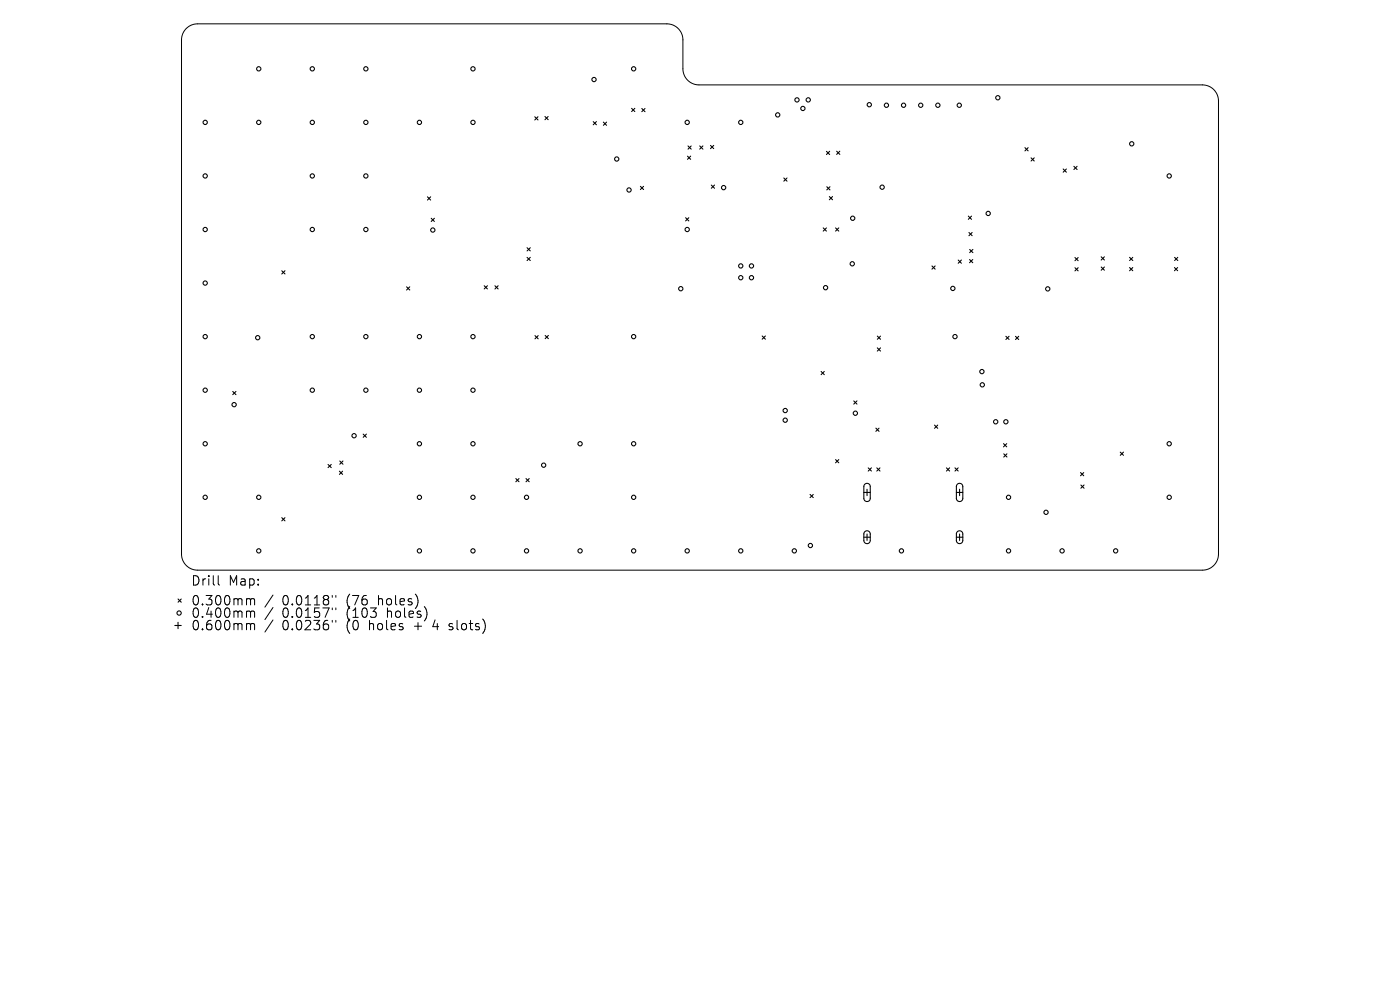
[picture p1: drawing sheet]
<svg xmlns="http://www.w3.org/2000/svg" width="297mm" height="210mm" viewBox="0 0 297 210" stroke-linecap="round" stroke-linejoin="round" font-family="sans-serif">
<defs><g id="words">
<g font-size="2.8">
<text x="40.5" y="124.5">Drill</text>
<text x="48.5" y="124.5">Map:</text>
<text x="40.5" y="128.7">0.300mm</text>
<text x="40.5" y="131.3">0.400mm</text>
<text x="59.9" y="128.7">0.0118&quot;</text>
<text x="59.9" y="131.3">0.0157&quot;</text>
<text x="73.6" y="128.7">(76</text>
<text x="73.6" y="131.3">(103</text>
<text x="80.5" y="128.7">holes)</text>
<text x="82.4" y="131.3">holes)</text>
<text x="40.5" y="134">0.600mm</text>
<text x="59.9" y="134">0.0236&quot;</text>
<text x="73.6" y="134">(0</text>
<text x="78.6" y="134">holes</text>
<text x="88.3" y="134">+</text>
<text x="92.5" y="134">4</text>
<text x="96.1" y="134">slots)</text>
</g>
</g></defs>
<g fill="none" stroke="#000" stroke-width=".21">
<path d="M39.5 6.1a3.4 3.4 0 0 1 2.4-1h99.6a3.4 3.4 0 0 1 3.4 3.4v6.1a3.4 3.4 0 0 0 3.4 3.4h106.8a3.4 3.4 0 0 1 3.4 3.4v96.1a3.4 3.4 0 0 1-3.4 3.4h-213.2a3.4 3.4 0 0 1-3.4-3.4v-109a3.4 3.4 0 0 1 1-2.4zM46.3 122.1v1.7l.3 .3M52.6 127h.3l.3 .3M52.6 129.6l.5 .1 .1 .2M52.6 132.3l.5 .1 .1 .2M53.2 127.3l.2-.3 .5 .1 .1 1.2M53.2 127.3v1M53.2 129.9v1.1M53.2 132.6v1M53.2 129.9l.2-.3 .5 .1 .1 1.3M53.2 132.6l.2-.3 .5 .1 .1 1.2M57.9 126.2l-1.7 2.6"/>
<path d="M57.9 128.9l-1.7 2.5M57.9 131.5l-1.7 2.6M70.5 126.3v.4M70.5 129v.3M70.5 131.6v.4M71.2 126.3v.4M71.2 129v.3M71.2 131.6v.4M95.2 133.5l.2 .1M95.3 132.4v.4"/>
</g>
<g fill="none" stroke="#000" stroke-width=".23">
<path d="M113.5 24.8l.6 .6M114.1 24.8l-.6 .6M115.6 24.7l.7 .7M116.3 24.7l-.7 .7M125.8 25.8l.7 .7M126.5 25.8l-.7 .7M128 25.9l.7 .7M128.7 25.9l-.7 .7M134 23l.7 .7M134.7 23l-.7 .7M135.9 39.5l.6 .7M136.2 23l.6 .7"/>
<path d="M136.5 39.5l-.6 .7M136.8 23l-.6 .7M145.8 33.1l.7 .7M146 31l.6 .6M146.5 33.1l-.7 .7M146.6 31l-.6 .6M148.4 31l.7 .6M149.1 31l-.7 .6M150.7 30.8l.7 .7M150.9 39.3l.7 .6M151.4 30.8l-.7 .7M151.6 39.3l-.7 .6"/>
<path d="M166.3 37.8l.7 .6M167 37.8l-.7 .6M175.3 32.1l.7 .7M175.4 39.6l.7 .7M176 32.1l-.7 .7M176.1 39.6l-.7 .7M177.5 32.1l.7 .7M178.2 32.1l-.7 .7M217.4 31.3l.7 .7M218.1 31.3l-.7 .7M218.7 33.5l.7 .7M219.4 33.5l-.7 .7"/>
<path d="M225.5 35.8l.7 .7M226.2 35.8l-.7 .7M227.8 35.3l.7 .7M228.5 35.3l-.7 .7M59.8 57.4l.7 .7M60.5 57.4l-.7 .7M90.7 41.8l.7 .6M91.4 41.8l-.7 .6M91.5 46.3l.7 .7M92.2 46.3l-.7 .7M111.8 52.5l.7 .7M111.8 54.6l.7 .7"/>
<path d="M112.5 52.5l-.7 .7M112.5 54.6l-.7 .7M145.4 46.2l.7 .7M146.1 46.2l-.7 .7M174.6 48.3l.7 .7M175.3 48.3l-.7 .7M175.9 41.7l.7 .7M176.6 41.7l-.7 .7M177.3 48.3l.6 .7M177.9 48.3l-.6 .7M197.7 56.4l.7 .7M198.4 56.4l-.7 .7"/>
<path d="M203.3 55.2l.7 .6M204 55.2l-.7 .6M205.4 45.8l.7 .7M205.6 49.3l.6 .7M205.7 55l.7 .7M205.7 52.9l.7 .7M206.1 45.8l-.7 .7M206.2 49.3l-.6 .7M206.4 55l-.7 .7M206.4 52.9l-.7 .7M228 54.6l.7 .7M228 56.8l.7 .7"/>
<path d="M228.7 54.6l-.7 .7M228.7 56.8l-.7 .7M233.6 54.5l.7 .7M233.6 56.6l.7 .7M234.3 54.5l-.7 .7M234.3 56.6l-.7 .7M239.6 54.6l.7 .7M239.6 56.8l.7 .6M240.3 54.6l-.7 .7M240.3 56.8l-.7 .6M249.2 56.8l.6 .6M249.2 54.6l.7 .7"/>
<path d="M249.8 56.8l-.6 .6M249.9 54.6l-.7 .7M86.2 60.8l.7 .7M86.9 60.8l-.7 .7M102.7 60.6l.7 .7M103.4 60.6l-.7 .7M105 60.6l.7 .7M105.7 60.6l-.7 .7M113.5 71.2l.7 .7M114.2 71.2l-.7 .7M115.7 71.2l.6 .6M116.3 71.2l-.6 .6"/>
<path d="M161.7 71.3l.7 .7M162.4 71.3l-.7 .7M174.2 78.8l.7 .7M174.9 78.8l-.7 .7M186.1 71.3l.7 .7M186.1 73.8l.7 .7M186.8 71.3l-.7 .7M186.8 73.8l-.7 .7M213.4 71.3l.7 .7M214.1 71.3l-.7 .7M215.4 71.3l.7 .7M216.1 71.3l-.7 .7"/>
<path d="M49.4 83l.7 .7M50.1 83l-.7 .7M69.6 98.5l.7 .7M70.3 98.5l-.7 .7M72 100l.7 .6M72.1 97.8l.7 .7M72.7 100l-.7 .6M72.8 97.8l-.7 .7M77 92.1l.7 .7M77.7 92.1l-.7 .7M177.3 97.5l.6 .7M177.9 97.5l-.6 .7"/>
<path d="M181.1 85l.7 .7M181.8 85l-.7 .7M184.2 99.2l.7 .7M184.9 99.2l-.7 .7M185.8 90.8l.7 .7M186 99.2l.7 .7M186.5 90.8l-.7 .7M186.7 99.2l-.7 .7M198.3 90.2l.6 .7M198.9 90.2l-.6 .7M200.8 99.2l.7 .7M201.5 99.2l-.7 .7"/>
<path d="M202.6 99.2l.7 .7M203.3 99.2l-.7 .7M212.9 94.1l.7 .7M212.9 96.3l.7 .6M213.6 94.1l-.7 .7M213.6 96.3l-.7 .6M237.7 95.9l.6 .7M238.3 95.9l-.6 .7M59.8 109.8l.7 .7M60.5 109.8l-.7 .7M109.4 101.5l.7 .7M110.1 101.5l-.7 .7"/>
<path d="M111.6 101.5l.7 .7M112.3 101.5l-.7 .7M171.8 104.9l.7 .7M172.5 104.9l-.7 .7M183.3 104.5h1.3M183.3 114h1.3M183.5 102.7a.68 .68 0 0 1 .7-.1 .68 .68 0 0 1 .4 .6v2.5a.68 .68 0 0 1-.7 .7 .68 .68 0 0 1-.6-.7v-2.5zM183.5 112.8a.68 .68 0 0 1 .7-.2 .68 .68 0 0 1 .4 .7v1.3a.68 .68 0 0 1-.7 .7 .68 .68 0 0 1-.6-.7v-1.4zM183.9 103.8v1.3M183.9 113.3v1.3M202.9 104.5h1.4M202.9 114h1.4"/>
<path d="M203.1 102.7a.68 .68 0 0 1 .7-.1 .68 .68 0 0 1 .5 .6v2.5a.68 .68 0 0 1-.7 .7 .68 .68 0 0 1-.7-.7v-2.5zM203.1 112.8a.68 .68 0 0 1 .7-.2 .68 .68 0 0 1 .5 .7v1.3a.68 .68 0 0 1-.7 .7 .68 .68 0 0 1-.7-.7v-1.4zM203.6 103.8v1.3M203.6 113.3v1.3M229.2 100.2l.7 .7M229.3 102.9l.7 .7M229.9 100.2l-.7 .7M230 102.9l-.7 .7M37.1 132.7h1.4M37.8 127.1l.7 .6M37.8 132v1.4M38.5 127.1l-.7 .6"/>
<circle cx="54.9" cy="14.6" r=".45"/>
<circle cx="66.3" cy="14.6" r=".45"/>
<circle cx="77.6" cy="14.6" r=".45"/>
<circle cx="100.3" cy="14.6" r=".45"/>
<circle cx="126" cy="16.9" r=".45"/>
<circle cx="134.4" cy="14.6" r=".45"/>
<circle cx="43.5" cy="26" r=".45"/>
<circle cx="43.5" cy="37.3" r=".45"/>
<circle cx="54.9" cy="26" r=".45"/>
<circle cx="66.3" cy="37.3" r=".45"/>
<circle cx="66.3" cy="26" r=".45"/>
<circle cx="77.6" cy="37.3" r=".45"/>
<circle cx="77.6" cy="26" r=".45"/>
<circle cx="89" cy="26" r=".45"/>
<circle cx="100.3" cy="26" r=".45"/>
<circle cx="130.8" cy="33.7" r=".45"/>
<circle cx="145.8" cy="26" r=".45"/>
<circle cx="153.5" cy="39.8" r=".45"/>
<circle cx="157.1" cy="26" r=".45"/>
<circle cx="165" cy="24.4" r=".45"/>
<circle cx="169.1" cy="21.2" r=".45"/>
<circle cx="170.3" cy="23" r=".45"/>
<circle cx="171.5" cy="21.2" r=".45"/>
<circle cx="184.4" cy="22.2" r=".45"/>
<circle cx="187.1" cy="39.7" r=".45"/>
<circle cx="188.1" cy="22.3" r=".45"/>
<circle cx="191.7" cy="22.3" r=".45"/>
<circle cx="195.3" cy="22.3" r=".45"/>
<circle cx="199" cy="22.3" r=".45"/>
<circle cx="203.5" cy="22.3" r=".45"/>
<circle cx="211.7" cy="20.7" r=".45"/>
<circle cx="240.1" cy="30.5" r=".45"/>
<circle cx="248" cy="37.3" r=".45"/>
<circle cx="43.5" cy="48.7" r=".45"/>
<circle cx="66.3" cy="48.7" r=".45"/>
<circle cx="77.6" cy="48.7" r=".45"/>
<circle cx="91.8" cy="48.8" r=".45"/>
<circle cx="133.4" cy="40.3" r=".45"/>
<circle cx="145.8" cy="48.7" r=".45"/>
<circle cx="157.1" cy="56.4" r=".45"/>
<circle cx="157.1" cy="58.9" r=".45"/>
<circle cx="159.4" cy="56.4" r=".45"/>
<circle cx="159.4" cy="58.9" r=".45"/>
<circle cx="180.8" cy="56" r=".45"/>
<circle cx="180.9" cy="46.3" r=".45"/>
<circle cx="209.6" cy="45.3" r=".45"/>
<circle cx="43.5" cy="71.4" r=".45"/>
<circle cx="43.5" cy="60" r=".45"/>
<circle cx="54.7" cy="71.6" r=".45"/>
<circle cx="66.3" cy="71.4" r=".45"/>
<circle cx="77.6" cy="71.4" r=".45"/>
<circle cx="89" cy="71.4" r=".45"/>
<circle cx="100.3" cy="71.4" r=".45"/>
<circle cx="134.4" cy="71.4" r=".45"/>
<circle cx="144.4" cy="61.2" r=".45"/>
<circle cx="175.1" cy="61" r=".45"/>
<circle cx="202.1" cy="61.2" r=".45"/>
<circle cx="202.6" cy="71.4" r=".45"/>
<circle cx="208.3" cy="78.8" r=".45"/>
<circle cx="222.3" cy="61.3" r=".45"/>
<circle cx="43.5" cy="82.8" r=".45"/>
<circle cx="43.5" cy="94.1" r=".45"/>
<circle cx="49.7" cy="85.8" r=".45"/>
<circle cx="66.3" cy="82.8" r=".45"/>
<circle cx="75.1" cy="92.4" r=".45"/>
<circle cx="77.6" cy="82.8" r=".45"/>
<circle cx="89" cy="82.8" r=".45"/>
<circle cx="89" cy="94.1" r=".45"/>
<circle cx="100.3" cy="82.8" r=".45"/>
<circle cx="100.3" cy="94.1" r=".45"/>
<circle cx="115.3" cy="98.7" r=".45"/>
<circle cx="123.1" cy="94.1" r=".45"/>
<circle cx="134.4" cy="94.1" r=".45"/>
<circle cx="166.6" cy="87.1" r=".45"/>
<circle cx="166.6" cy="89.1" r=".45"/>
<circle cx="181.5" cy="87.7" r=".45"/>
<circle cx="208.4" cy="81.6" r=".45"/>
<circle cx="211.2" cy="89.5" r=".45"/>
<circle cx="213.4" cy="89.5" r=".45"/>
<circle cx="248" cy="94.1" r=".45"/>
<circle cx="43.5" cy="105.5" r=".45"/>
<circle cx="54.9" cy="105.5" r=".45"/>
<circle cx="54.9" cy="116.9" r=".45"/>
<circle cx="89" cy="105.5" r=".45"/>
<circle cx="89" cy="116.9" r=".45"/>
<circle cx="100.3" cy="105.5" r=".45"/>
<circle cx="100.3" cy="116.9" r=".45"/>
<circle cx="111.7" cy="105.5" r=".45"/>
<circle cx="111.7" cy="116.9" r=".45"/>
<circle cx="123.1" cy="116.9" r=".45"/>
<circle cx="134.4" cy="105.5" r=".45"/>
<circle cx="134.4" cy="116.9" r=".45"/>
<circle cx="145.8" cy="116.9" r=".45"/>
<circle cx="157.1" cy="116.9" r=".45"/>
<circle cx="168.5" cy="116.9" r=".45"/>
<circle cx="171.9" cy="115.7" r=".45"/>
<circle cx="191.2" cy="116.9" r=".45"/>
<circle cx="214" cy="105.5" r=".45"/>
<circle cx="214" cy="116.9" r=".45"/>
<circle cx="221.9" cy="108.7" r=".45"/>
<circle cx="225.3" cy="116.9" r=".45"/>
<circle cx="236.7" cy="116.9" r=".45"/>
<circle cx="248" cy="105.5" r=".45"/>
<circle cx="38" cy="130" r=".45"/>
</g>
<use href="#words"/>
</svg>
